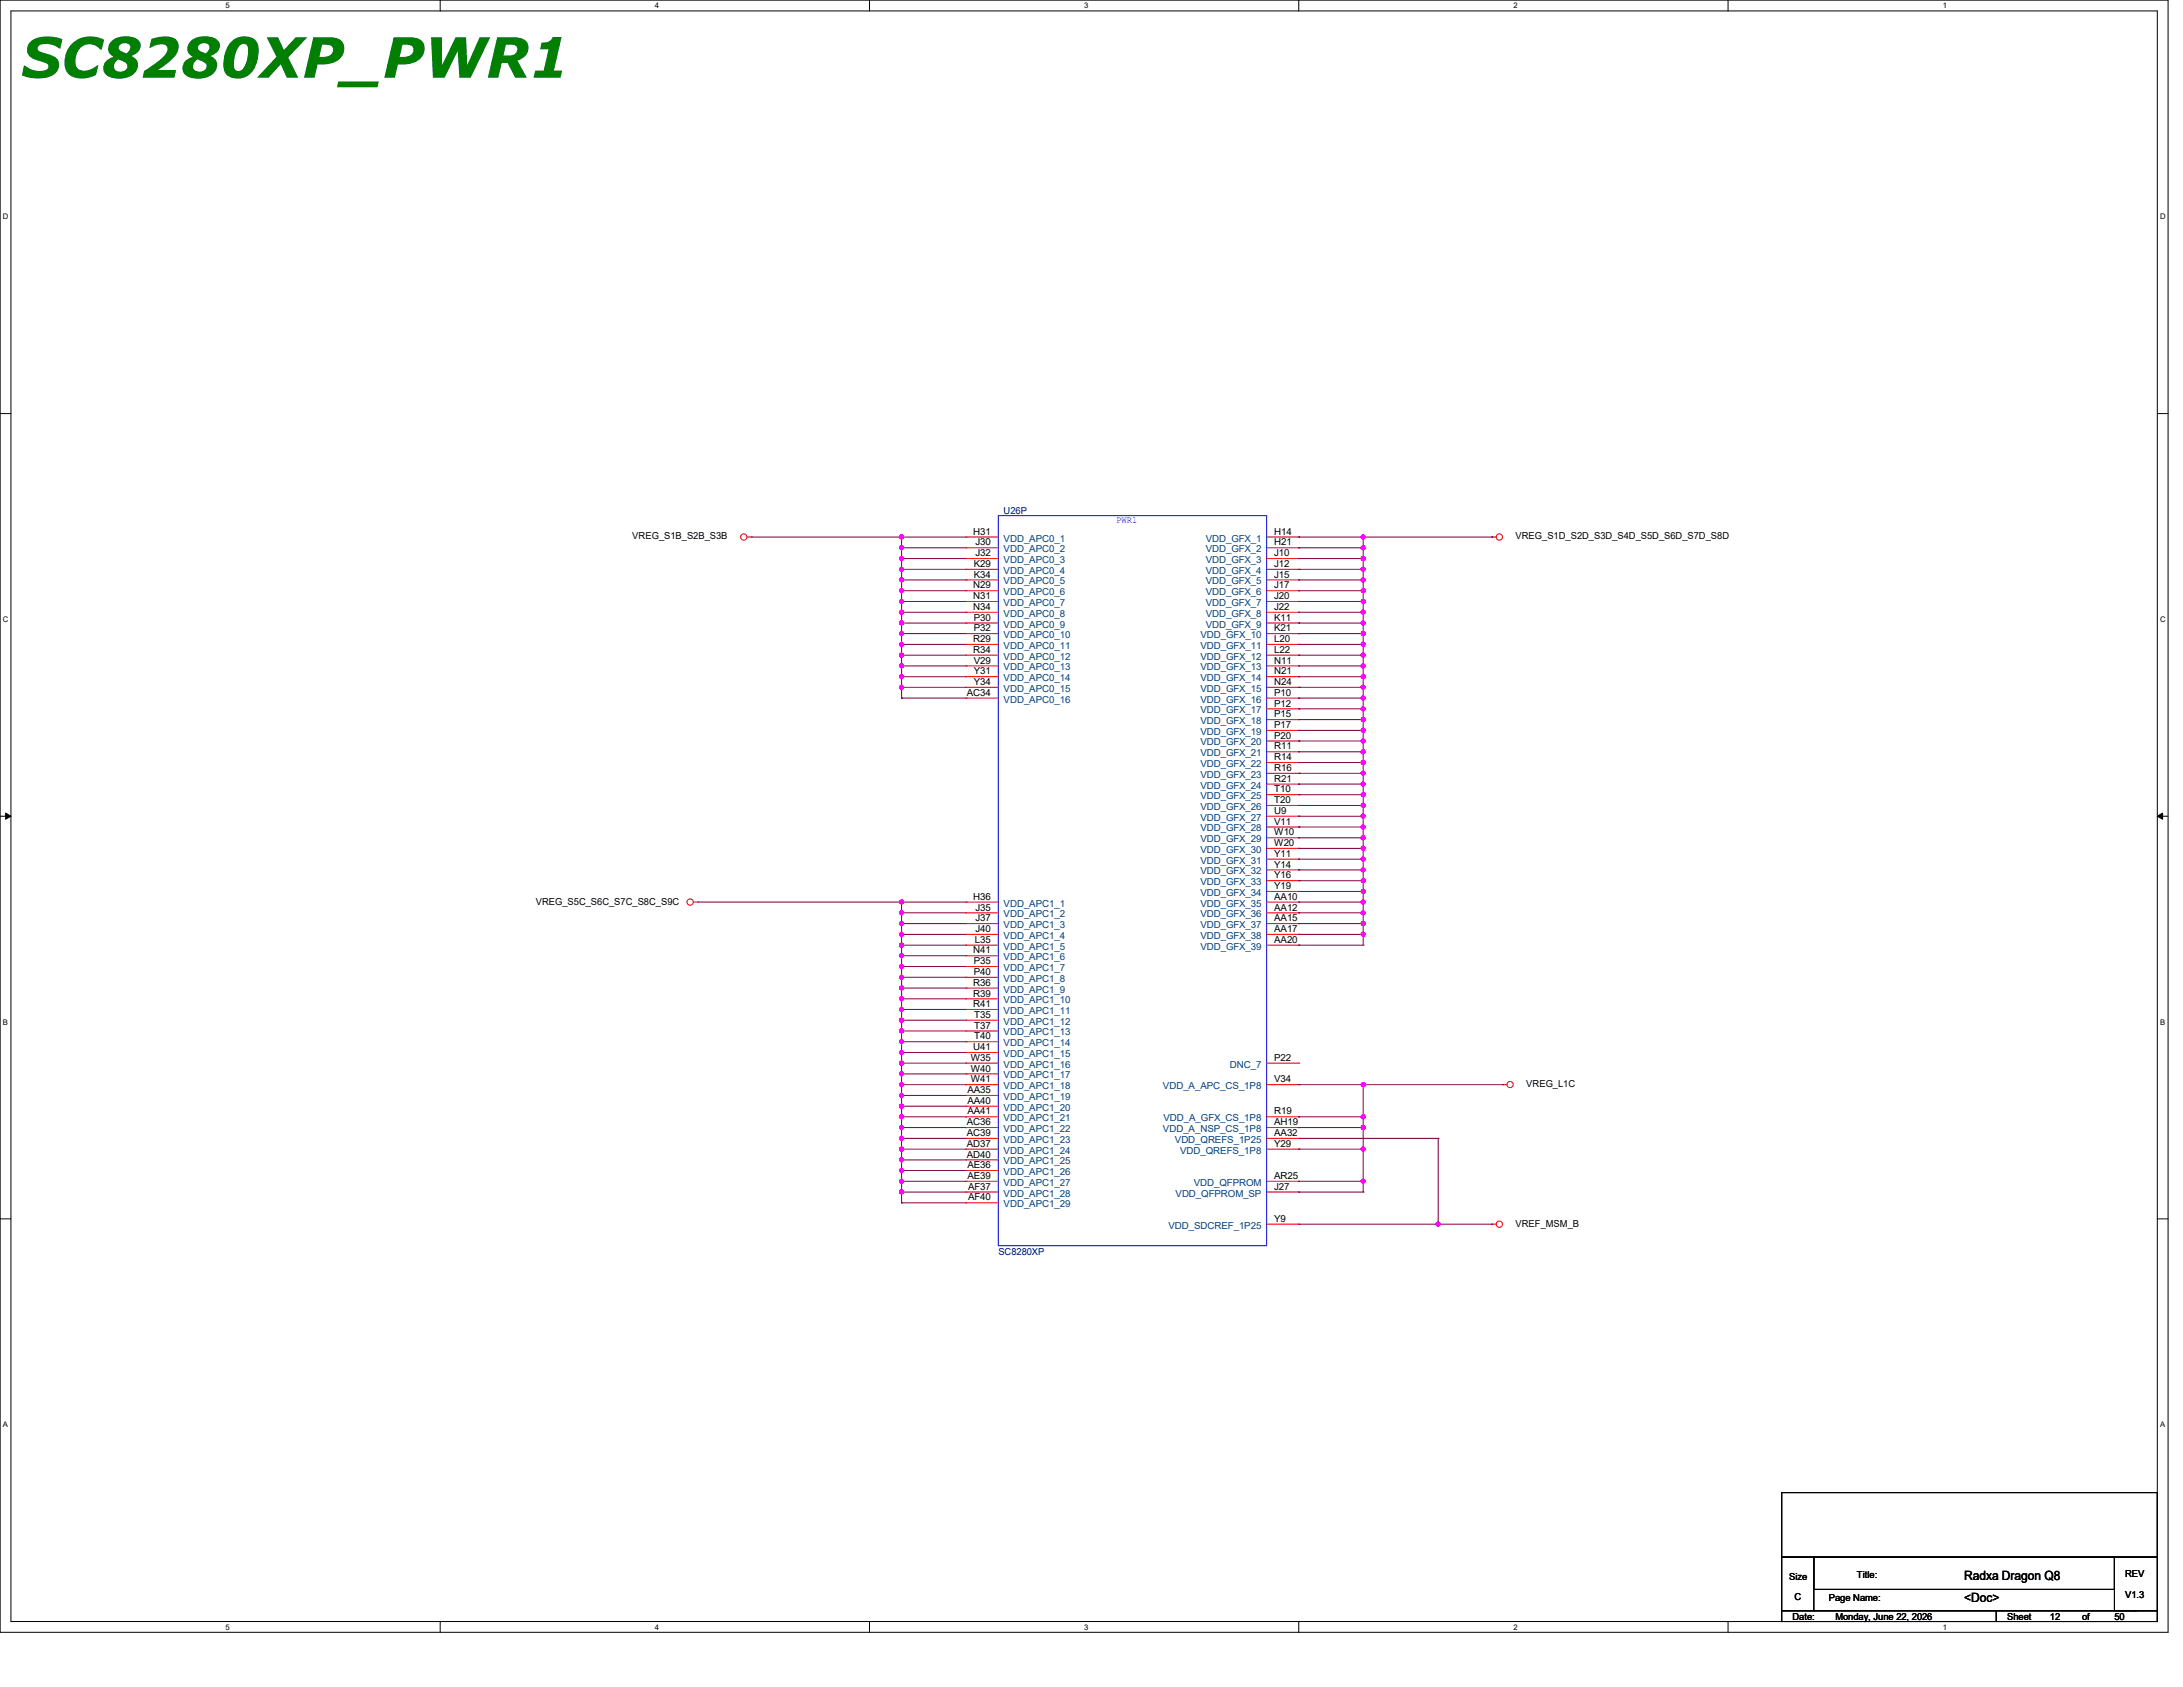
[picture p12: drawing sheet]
<svg xmlns="http://www.w3.org/2000/svg" width="558mm" height="431mm" viewBox="0 0 558 431" stroke-linecap="round" stroke-linejoin="round" font-family="sans-serif">
<defs><g id="words">
<text font-size="14.2" fill="#007f00" x="5.5" y="19.9">SC8280XP_PWR1</text>
<g font-size="3.3">
<text x="502.1" y="403.8">Radxa Dragon Q8</text>
<text x="502.1" y="409.3">&lt;Doc&gt;</text>
</g>
<g font-size="2.5" fill="#00007f">
<text x="256.5" y="131.2">U26P</text>
<text x="255.2" y="320.5">SC8280XP</text>
</g>
<g font-size="2.5">
<text x="161.6" y="137.8">VREG_S1B_S2B_S3B</text>
<text x="248.8" y="136.6">H31</text>
<text x="325.7" y="136.6">H14</text>
<text x="387.4" y="137.8">VREG_S1D_S2D_S3D_S4D_S5D_S6D_S7D_S8D</text>
<text x="249.3" y="139.4">J30</text>
<text x="249.3" y="142.1">J32</text>
<text x="325.7" y="139.4">H21</text>
<text x="325.7" y="142.1">J10</text>
<text x="248.9" y="144.9">K29</text>
<text x="248.9" y="147.6">K34</text>
<text x="325.7" y="144.9">J12</text>
<text x="325.7" y="147.6">J15</text>
<text x="248.8" y="150.3">N29</text>
<text x="248.8" y="153.1">N31</text>
<text x="248.8" y="155.8">N34</text>
<text x="325.7" y="150.3">J17</text>
<text x="325.7" y="153.1">J20</text>
<text x="325.7" y="155.8">J22</text>
<text x="248.9" y="158.6">P30</text>
<text x="248.9" y="161.3">P32</text>
<text x="325.7" y="158.6">K11</text>
<text x="325.7" y="161.3">K21</text>
<text x="248.8" y="164">R29</text>
<text x="248.8" y="166.8">R34</text>
<text x="325.7" y="164">L20</text>
<text x="325.7" y="166.8">L22</text>
<text x="248.9" y="169.5">V29</text>
<text x="249" y="172.3">Y31</text>
<text x="325.7" y="169.5">N11</text>
<text x="325.7" y="172.3">N21</text>
<text x="247.1" y="177.8">AC34</text>
<text x="249" y="175">Y34</text>
<text x="325.7" y="175">N24</text>
<text x="325.7" y="177.8">P10</text>
<text x="325.7" y="180.5">P12</text>
<text x="325.7" y="183.3">P15</text>
<text x="325.7" y="186">P17</text>
<text x="325.7" y="188.7">P20</text>
<text x="325.7" y="191.5">R11</text>
<text x="325.7" y="194.2">R14</text>
<text x="325.7" y="197">R16</text>
<text x="325.7" y="199.7">R21</text>
<text x="325.7" y="202.4">T10</text>
<text x="325.7" y="205.2">T20</text>
<text x="325.7" y="207.9">U9</text>
<text x="325.7" y="210.7">V11</text>
<text x="325.7" y="213.4">W10</text>
<text x="325.7" y="216.2">W20</text>
<text x="325.7" y="218.9">Y11</text>
<text x="325.7" y="221.7">Y14</text>
<text x="325.7" y="224.4">Y16</text>
<text x="325.7" y="227.2">Y19</text>
<text x="136.9" y="231.1">VREG_S5C_S6C_S7C_S8C_S9C</text>
<text x="248.8" y="229.9">H36</text>
<text x="249.3" y="232.6">J35</text>
<text x="325.7" y="229.9">AA10</text>
<text x="325.7" y="232.6">AA12</text>
<text x="249.3" y="235.4">J37</text>
<text x="249.3" y="238.1">J40</text>
<text x="325.7" y="235.4">AA15</text>
<text x="325.7" y="238.1">AA17</text>
<text x="248.8" y="243.6">N41</text>
<text x="249.2" y="240.9">L35</text>
<text x="325.7" y="240.9">AA20</text>
<text x="248.8" y="251.8">R36</text>
<text x="248.9" y="246.3">P35</text>
<text x="248.9" y="249.1">P40</text>
<text x="248.8" y="254.6">R39</text>
<text x="248.8" y="257.3">R41</text>
<text x="249" y="260.1">T35</text>
<text x="249" y="262.8">T37</text>
<text x="248.8" y="268.3">U41</text>
<text x="249" y="265.6">T40</text>
<text x="248.1" y="271">W35</text>
<text x="248.1" y="273.8">W40</text>
<text x="325.7" y="271">P22</text>
<text x="247.3" y="279.3">AA35</text>
<text x="248.1" y="276.5">W41</text>
<text x="325.7" y="276.5">V34</text>
<text x="390.1" y="277.7">VREG_L1C</text>
<text x="247.1" y="287.5">AC36</text>
<text x="247.3" y="282">AA40</text>
<text x="247.3" y="284.7">AA41</text>
<text x="325.7" y="284.7">R19</text>
<text x="325.7" y="287.5">AH19</text>
<text x="247.1" y="290.2">AC39</text>
<text x="247.1" y="293">AD37</text>
<text x="325.7" y="290.2">AA32</text>
<text x="325.7" y="293">Y29</text>
<text x="247.1" y="295.7">AD40</text>
<text x="247.3" y="298.4">AE36</text>
<text x="247.3" y="301.2">AE39</text>
<text x="247.4" y="304">AF37</text>
<text x="325.7" y="301.2">AR25</text>
<text x="325.7" y="304">J27</text>
<text x="247.4" y="306.7">AF40</text>
<text x="325.7" y="312.2">Y9</text>
<text x="387.4" y="313.4">VREF_MSM_B</text>
<text x="457.3" y="403.6">Size</text>
<text x="474.6" y="403.1">Title:</text>
<text x="543.2" y="402.8">REV</text>
<text x="458.2" y="413.8">Date:</text>
<text x="458.7" y="408.9">C</text>
<text x="467.5" y="409.1">Page Name:</text>
<text x="469.1" y="413.8">Monday, June 22, 2026</text>
<text x="513" y="413.8">Sheet</text>
<text x="524" y="413.8">12</text>
<text x="532.2" y="413.8">of</text>
<text x="540.5" y="413.8">50</text>
<text x="543.2" y="408.3">V1.3</text>
</g>
<text font-size="2.5" fill="#00f" x="285.3" y="133.7">PWR1</text>
<g font-size="2.5" fill="#003f7f">
<text x="256.5" y="138.3">VDD_APC0_1</text>
<text x="256.5" y="141.1">VDD_APC0_2</text>
<text x="256.5" y="143.8">VDD_APC0_3</text>
<text x="308.2" y="138.3">VDD_GFX_1</text>
<text x="308.2" y="141.1">VDD_GFX_2</text>
<text x="308.2" y="143.8">VDD_GFX_3</text>
<text x="256.5" y="146.6">VDD_APC0_4</text>
<text x="256.5" y="149.3">VDD_APC0_5</text>
<text x="308.2" y="146.6">VDD_GFX_4</text>
<text x="308.2" y="149.3">VDD_GFX_5</text>
<text x="256.5" y="152.1">VDD_APC0_6</text>
<text x="256.5" y="154.8">VDD_APC0_7</text>
<text x="308.2" y="152.1">VDD_GFX_6</text>
<text x="308.2" y="154.8">VDD_GFX_7</text>
<text x="256.5" y="157.6">VDD_APC0_8</text>
<text x="256.5" y="160.3">VDD_APC0_9</text>
<text x="308.2" y="157.6">VDD_GFX_8</text>
<text x="308.2" y="160.3">VDD_GFX_9</text>
<text x="256.5" y="163">VDD_APC0_10</text>
<text x="256.5" y="165.8">VDD_APC0_11</text>
<text x="306.8" y="163">VDD_GFX_10</text>
<text x="306.8" y="165.8">VDD_GFX_11</text>
<text x="256.5" y="168.5">VDD_APC0_12</text>
<text x="256.5" y="171.3">VDD_APC0_13</text>
<text x="306.8" y="168.5">VDD_GFX_12</text>
<text x="306.8" y="171.3">VDD_GFX_13</text>
<text x="256.5" y="174">VDD_APC0_14</text>
<text x="256.5" y="176.7">VDD_APC0_15</text>
<text x="256.5" y="179.5">VDD_APC0_16</text>
<text x="306.8" y="174">VDD_GFX_14</text>
<text x="306.8" y="176.7">VDD_GFX_15</text>
<text x="306.8" y="179.5">VDD_GFX_16</text>
<text x="306.8" y="182.2">VDD_GFX_17</text>
<text x="306.8" y="185">VDD_GFX_18</text>
<text x="306.8" y="187.7">VDD_GFX_19</text>
<text x="306.8" y="190.5">VDD_GFX_20</text>
<text x="306.8" y="193.2">VDD_GFX_21</text>
<text x="306.8" y="196">VDD_GFX_22</text>
<text x="306.8" y="198.7">VDD_GFX_23</text>
<text x="306.8" y="201.5">VDD_GFX_24</text>
<text x="306.8" y="204.2">VDD_GFX_25</text>
<text x="306.8" y="206.9">VDD_GFX_26</text>
<text x="306.8" y="209.7">VDD_GFX_27</text>
<text x="306.8" y="212.4">VDD_GFX_28</text>
<text x="306.8" y="215.2">VDD_GFX_29</text>
<text x="306.8" y="217.9">VDD_GFX_30</text>
<text x="306.8" y="220.6">VDD_GFX_31</text>
<text x="306.8" y="223.4">VDD_GFX_32</text>
<text x="306.8" y="226.1">VDD_GFX_33</text>
<text x="256.5" y="231.6">VDD_APC1_1</text>
<text x="306.8" y="228.9">VDD_GFX_34</text>
<text x="306.8" y="231.6">VDD_GFX_35</text>
<text x="256.5" y="234.4">VDD_APC1_2</text>
<text x="256.5" y="237.1">VDD_APC1_3</text>
<text x="256.5" y="239.9">VDD_APC1_4</text>
<text x="306.8" y="234.4">VDD_GFX_36</text>
<text x="306.8" y="237.1">VDD_GFX_37</text>
<text x="306.8" y="239.9">VDD_GFX_38</text>
<text x="256.5" y="242.6">VDD_APC1_5</text>
<text x="256.5" y="245.3">VDD_APC1_6</text>
<text x="306.8" y="242.6">VDD_GFX_39</text>
<text x="256.5" y="248.1">VDD_APC1_7</text>
<text x="256.5" y="250.8">VDD_APC1_8</text>
<text x="256.5" y="253.6">VDD_APC1_9</text>
<text x="256.5" y="256.3">VDD_APC1_10</text>
<text x="256.5" y="259">VDD_APC1_11</text>
<text x="256.5" y="261.8">VDD_APC1_12</text>
<text x="256.5" y="264.5">VDD_APC1_13</text>
<text x="256.5" y="267.3">VDD_APC1_14</text>
<text x="256.5" y="270">VDD_APC1_15</text>
<text x="256.5" y="272.8">VDD_APC1_16</text>
<text x="256.5" y="275.5">VDD_APC1_17</text>
<text x="314.4" y="272.8">DNC_7</text>
<text x="256.5" y="278.3">VDD_APC1_18</text>
<text x="256.5" y="281">VDD_APC1_19</text>
<text x="297.3" y="278.3">VDD_A_APC_CS_1P8</text>
<text x="256.5" y="283.8">VDD_APC1_20</text>
<text x="256.5" y="286.5">VDD_APC1_21</text>
<text x="297.4" y="286.5">VDD_A_GFX_CS_1P8</text>
<text x="256.5" y="289.2">VDD_APC1_22</text>
<text x="256.5" y="292">VDD_APC1_23</text>
<text x="297.3" y="289.2">VDD_A_NSP_CS_1P8</text>
<text x="300.3" y="292">VDD_QREFS_1P25</text>
<text x="256.5" y="294.7">VDD_APC1_24</text>
<text x="256.5" y="297.5">VDD_APC1_25</text>
<text x="301.7" y="294.7">VDD_QREFS_1P8</text>
<text x="256.5" y="300.2">VDD_APC1_26</text>
<text x="256.5" y="302.9">VDD_APC1_27</text>
<text x="256.5" y="305.7">VDD_APC1_28</text>
<text x="300.5" y="305.7">VDD_QFPROM_SP</text>
<text x="305.1" y="302.9">VDD_QFPROM</text>
<text x="256.5" y="308.4">VDD_APC1_29</text>
<text x="298.7" y="313.9">VDD_SDCREF_1P25</text>
</g>
<g font-size="2">
<text x="57.7" y="2.1">5</text>
<text x="167.4" y="2.1">4</text>
<text x="277.1" y="2.1">3</text>
<text x="386.8" y="2.1">2</text>
<text x="496.6" y="2.1">1</text>
<text x=".8" y="56">D</text>
<text x="552.2" y="56">D</text>
<text x=".8" y="158.9">C</text>
<text x="552.2" y="158.9">C</text>
<text x=".8" y="261.7">B</text>
<text x="552.2" y="261.7">B</text>
<text x=".8" y="364.6">A</text>
<text x="552.2" y="364.6">A</text>
<text x="57.7" y="416.3">5</text>
<text x="167.4" y="416.3">4</text>
<text x="277.1" y="416.3">3</text>
<text x="386.8" y="416.3">2</text>
<text x="496.6" y="416.3">1</text>
</g>
</g></defs>
<g fill="none" stroke="#000" stroke-width=".26">
<path d="M0 0h554.2v417h-554.2zM2.8 2.8h548.6v411.5h-548.6zM112.5 0v2.8M222.3 0v2.8M332 0v2.8M441.7 0v2.8M0 105.7h2.8M551.4 105.7h2.8M0 208.5h2.8M1.4 207.7l1.4 .8-1.4 .8zM551.4 208.5l1.4-.8v1.6zM551.4 208.5h2.8"/>
<path d="M0 311.4h2.8M551.4 311.4h2.8M455.4 381.3h96v16.5h-96zM455.4 397.8h8.2v13.7h-8.2zM463.6 397.8h76.9v8.3h-76.9zM540.5 397.8h10.9v13.7h-10.9zM112.5 414.3v2.7M222.3 414.3v2.7M332 414.3v2.7M441.7 414.3v2.7M455.4 411.5h54.9v2.8h-54.9zM463.6 411.5h82.3"/>
<path d="M510.3 411.5h41.1v2.8h-41.1zM545.9 411.5h.1"/>
</g>
<path d="M1.4 207.7l1.4 .8-1.4 .8zM551.4 208.5l1.4-.8v1.6z" fill="#000"/>
<g fill="none" stroke="#f00" stroke-width=".26">
<path d="M191 137.2h1.1M192.1 137.2h.1M246.9 137.2h.1M246.9 140h.1M246.9 137.2h8.3M246.9 140h8.3M323.8 137.2h8.2M323.8 140h8.2M332 137.2h.1M332 140h.1M381.3 137.2h.1M381.3 137.2h1.1"/>
<path d="M246.9 142.7h.1M246.9 145.5h.1M246.9 148.2h.1M246.9 150.9h.1M246.9 153.7h.1M246.9 156.4h.1M246.9 159.2h.1M246.9 142.7h8.3M246.9 145.5h8.3M246.9 148.2h8.3M246.9 150.9h8.3M246.9 153.7h8.3"/>
<path d="M246.9 156.4h8.3M246.9 159.2h8.3M323.8 142.7h8.2M323.8 145.5h8.2M323.8 148.2h8.2M323.8 150.9h8.2M323.8 153.7h8.2M323.8 156.4h8.2M323.8 159.2h8.2M332 142.7h.1M332 145.5h.1M332 148.2h.1"/>
<path d="M332 150.9h.1M332 153.7h.1M332 156.4h.1M332 159.2h.1M246.9 161.9h.1M246.9 164.6h.1M246.9 167.4h.1M246.9 170.1h.1M246.9 172.9h.1M246.9 175.6h.1M246.9 178.3h.1M246.9 161.9h8.3"/>
<path d="M246.9 164.6h8.3M246.9 167.4h8.3M246.9 170.1h8.3M246.9 172.9h8.3M246.9 175.6h8.3M246.9 178.3h8.3M323.8 161.9h8.2M323.8 164.6h8.2M323.8 167.4h8.2M323.8 170.1h8.2M323.8 172.9h8.2M323.8 175.6h8.2"/>
<path d="M323.8 178.3h8.2M332 161.9h.1M332 164.6h.1M332 167.4h.1M332 170.1h.1M332 172.9h.1M332 175.6h.1M332 178.3h.1M323.8 181.1h8.2M323.8 183.9h8.2M323.8 186.6h8.2M323.8 189.3h8.2"/>
<path d="M323.8 192.1h8.2M323.8 194.8h8.2M323.8 197.6h8.2M332 181.1h.1M332 183.9h.1M332 186.6h.1M332 189.3h.1M332 192.1h.1M332 194.8h.1M332 197.6h.1M323.8 200.3h8.2M323.8 203h8.2"/>
<path d="M323.8 205.8h8.2M323.8 208.5h8.2M323.8 211.3h8.2M323.8 214h8.2M323.8 216.7h8.2M323.8 219.5h8.2M332 200.3h.1M332 203h.1M332 205.8h.1M332 208.5h.1M332 211.3h.1M332 214h.1"/>
<path d="M332 216.7h.1M332 219.5h.1M177.2 230.5h1.2M178.4 230.5h.1M246.9 230.5h.1M246.9 233.2h.1M246.9 236h.1M246.9 238.7h.1M246.9 230.5h8.3M246.9 233.2h8.3M246.9 236h8.3M246.9 238.7h8.3"/>
<path d="M323.8 230.5h8.2M323.8 233.2h8.2M323.8 236h8.2M323.8 238.7h8.2M323.8 222.2h8.2M323.8 225h8.2M323.8 227.8h8.2M332 222.2h.1M332 225h.1M332 227.8h.1M332 230.5h.1M332 233.2h.1"/>
<path d="M332 236h.1M332 238.7h.1M246.9 241.5h.1M246.9 244.2h.1M246.9 246.9h.1M246.9 249.7h.1M246.9 252.4h.1M246.9 255.2h.1M246.9 257.9h.1M246.9 241.5h8.3M246.9 244.2h8.3M246.9 246.9h8.3"/>
<path d="M246.9 249.7h8.3M246.9 252.4h8.3M246.9 255.2h8.3M246.9 257.9h8.3M323.8 241.5h8.2M332 241.5h.1M246.9 260.6h.1M246.9 263.4h.1M246.9 266.1h.1M246.9 268.9h.1M246.9 271.6h.1M246.9 274.4h.1"/>
<path d="M246.9 277.1h.1M246.9 279.9h.1M246.9 277.1h8.3M246.9 260.6h8.3M246.9 263.4h8.3M246.9 266.1h8.3M246.9 268.9h8.3M246.9 271.6h8.3M246.9 274.4h8.3M246.9 279.9h8.3M323.8 277.1h8.2M323.8 271.6h8.2"/>
<path d="M332 271.6h.1M332 277.1h.1M384.1 277.1h.1M384.1 277.1h1.1M246.9 282.6h.1M246.9 285.3h.1M246.9 288.1h.1M246.9 290.8h.1M246.9 293.6h.1M246.9 296.3h.1M246.9 299h.1M246.9 282.6h8.3"/>
<path d="M246.9 285.3h8.3M246.9 288.1h8.3M246.9 290.8h8.3M246.9 293.6h8.3M246.9 296.3h8.3M246.9 299h8.3M323.8 285.3h8.2M323.8 288.1h8.2M323.8 290.8h8.2M323.8 293.6h8.2M332 285.3h.1M332 288.1h.1"/>
<path d="M332 290.8h.1M332 293.6h.1M246.9 301.8h.1M246.9 304.5h.1M246.9 307.3h.1M246.9 301.8h8.3M246.9 304.5h8.3M246.9 307.3h8.3M323.8 312.8h8.2M323.8 301.8h8.2M323.8 304.5h8.2M332 301.8h.1"/>
<path d="M332 304.5h.1M332 312.8h.1M381.3 312.8h.1M381.3 312.8h1.1"/>
<circle cx="190.1" cy="137.2" r=".8"/>
<circle cx="383.2" cy="137.2" r=".8"/>
<circle cx="176.4" cy="230.5" r=".8"/>
<circle cx="386" cy="277.1" r=".8"/>
<circle cx="383.2" cy="312.8" r=".8"/>
</g>
<path d="M255.2 131.7h68.6v186.6h-68.6z" fill="none" stroke="#00f" stroke-width=".26"/>
<path d="M230.5 137.2h.1M230.5 140h.1M230.5 137.2h16.4M230.5 140h16.4" fill="none" stroke="#7f003f" stroke-width=".26"/>
<circle cx="230.4" cy="139.9" r=".53" fill="#f0f"/>
<circle cx="230.4" cy="139.9" r=".53" fill="none" stroke="#f0f" stroke-width=".26"/>
<path d="M230.5 142.7h.1M230.5 142.7h16.4" fill="none" stroke="#7f003f" stroke-width=".26"/>
<circle cx="230.4" cy="142.7" r=".53" fill="#f0f"/>
<circle cx="230.4" cy="142.7" r=".53" fill="none" stroke="#f0f" stroke-width=".26"/>
<path d="M230.5 145.5h.1M230.5 145.5h16.4" fill="none" stroke="#7f003f" stroke-width=".26"/>
<circle cx="230.4" cy="145.4" r=".53" fill="#f0f"/>
<circle cx="230.4" cy="145.4" r=".53" fill="none" stroke="#f0f" stroke-width=".26"/>
<path d="M230.5 148.2h.1M230.5 148.2h16.4" fill="none" stroke="#7f003f" stroke-width=".26"/>
<circle cx="230.4" cy="148.1" r=".53" fill="#f0f"/>
<circle cx="230.4" cy="148.1" r=".53" fill="none" stroke="#f0f" stroke-width=".26"/>
<path d="M230.5 150.9h.1M230.5 150.9h16.4" fill="none" stroke="#7f003f" stroke-width=".26"/>
<circle cx="230.4" cy="150.9" r=".53" fill="#f0f"/>
<circle cx="230.4" cy="150.9" r=".53" fill="none" stroke="#f0f" stroke-width=".26"/>
<path d="M230.5 153.7h.1M230.5 153.7h16.4" fill="none" stroke="#7f003f" stroke-width=".26"/>
<circle cx="230.4" cy="153.6" r=".53" fill="#f0f"/>
<circle cx="230.4" cy="153.6" r=".53" fill="none" stroke="#f0f" stroke-width=".26"/>
<path d="M230.5 156.4h.1M230.5 159.2h.1M230.5 156.4h16.4M230.5 159.2h16.4M230.5 161.9h.1M230.5 161.9h16.4" fill="none" stroke="#7f003f" stroke-width=".26"/>
<circle cx="230.4" cy="161.9" r=".53" fill="#f0f"/>
<circle cx="230.4" cy="161.9" r=".53" fill="none" stroke="#f0f" stroke-width=".26"/>
<path d="M230.5 164.6h.1M230.5 164.6h16.4" fill="none" stroke="#7f003f" stroke-width=".26"/>
<circle cx="230.4" cy="164.6" r=".53" fill="#f0f"/>
<circle cx="230.4" cy="164.6" r=".53" fill="none" stroke="#f0f" stroke-width=".26"/>
<path d="M230.5 167.4h.1M230.5 167.4h16.4" fill="none" stroke="#7f003f" stroke-width=".26"/>
<circle cx="230.4" cy="167.4" r=".53" fill="#f0f"/>
<circle cx="230.4" cy="167.4" r=".53" fill="none" stroke="#f0f" stroke-width=".26"/>
<path d="M230.5 170.1h.1M230.5 170.1h16.4" fill="none" stroke="#7f003f" stroke-width=".26"/>
<circle cx="230.4" cy="170.1" r=".53" fill="#f0f"/>
<circle cx="230.4" cy="170.1" r=".53" fill="none" stroke="#f0f" stroke-width=".26"/>
<path d="M230.5 172.9h.1M230.5 172.9h16.4" fill="none" stroke="#7f003f" stroke-width=".26"/>
<circle cx="230.4" cy="172.9" r=".53" fill="#f0f"/>
<circle cx="230.4" cy="172.9" r=".53" fill="none" stroke="#f0f" stroke-width=".26"/>
<path d="M230.5 175.6h.1M230.5 175.6h16.4" fill="none" stroke="#7f003f" stroke-width=".26"/>
<circle cx="230.4" cy="175.6" r=".53" fill="#f0f"/>
<circle cx="230.4" cy="175.6" r=".53" fill="none" stroke="#f0f" stroke-width=".26"/>
<path d="M230.5 178.3h.1M230.5 178.3h16.4M230.5 230.5h.1M230.5 233.2h.1M230.5 230.5h16.4M230.5 233.2h16.4" fill="none" stroke="#7f003f" stroke-width=".26"/>
<circle cx="230.4" cy="233.2" r=".53" fill="#f0f"/>
<circle cx="230.4" cy="233.2" r=".53" fill="none" stroke="#f0f" stroke-width=".26"/>
<path d="M230.5 236h.1M230.5 238.7h.1M230.5 236h16.4M230.5 238.7h16.4M230.5 241.5h.1M230.5 241.5h16.4" fill="none" stroke="#7f003f" stroke-width=".26"/>
<circle cx="230.4" cy="241.4" r=".53" fill="#f0f"/>
<circle cx="230.4" cy="241.4" r=".53" fill="none" stroke="#f0f" stroke-width=".26"/>
<path d="M230.5 244.2h.1M230.5 244.2h16.4" fill="none" stroke="#7f003f" stroke-width=".26"/>
<circle cx="230.4" cy="244.2" r=".53" fill="#f0f"/>
<circle cx="230.4" cy="244.2" r=".53" fill="none" stroke="#f0f" stroke-width=".26"/>
<path d="M230.5 246.9h.1M230.5 246.9h16.4" fill="none" stroke="#7f003f" stroke-width=".26"/>
<circle cx="230.4" cy="246.9" r=".53" fill="#f0f"/>
<circle cx="230.4" cy="246.9" r=".53" fill="none" stroke="#f0f" stroke-width=".26"/>
<path d="M230.5 249.7h.1M230.5 249.7h16.4" fill="none" stroke="#7f003f" stroke-width=".26"/>
<circle cx="230.4" cy="249.7" r=".53" fill="#f0f"/>
<circle cx="230.4" cy="249.7" r=".53" fill="none" stroke="#f0f" stroke-width=".26"/>
<path d="M230.5 252.4h.1M230.5 252.4h16.4" fill="none" stroke="#7f003f" stroke-width=".26"/>
<circle cx="230.4" cy="252.4" r=".53" fill="#f0f"/>
<circle cx="230.4" cy="252.4" r=".53" fill="none" stroke="#f0f" stroke-width=".26"/>
<path d="M230.5 255.2h.1M230.5 255.2h16.4" fill="none" stroke="#7f003f" stroke-width=".26"/>
<circle cx="230.4" cy="255.2" r=".53" fill="#f0f"/>
<circle cx="230.4" cy="255.2" r=".53" fill="none" stroke="#f0f" stroke-width=".26"/>
<path d="M230.5 257.9h.1M230.5 257.9h16.4" fill="none" stroke="#7f003f" stroke-width=".26"/>
<circle cx="230.4" cy="257.9" r=".53" fill="#f0f"/>
<circle cx="230.4" cy="257.9" r=".53" fill="none" stroke="#f0f" stroke-width=".26"/>
<path d="M230.5 260.6h.1M230.5 263.4h.1M230.5 266.1h.1M230.5 260.6h16.4M230.5 263.4h16.4M230.5 266.1h16.4" fill="none" stroke="#7f003f" stroke-width=".26"/>
<circle cx="230.4" cy="266.1" r=".53" fill="#f0f"/>
<circle cx="230.4" cy="266.1" r=".53" fill="none" stroke="#f0f" stroke-width=".26"/>
<path d="M230.5 268.9h.1M230.5 268.9h16.4" fill="none" stroke="#7f003f" stroke-width=".26"/>
<circle cx="230.4" cy="268.9" r=".53" fill="#f0f"/>
<circle cx="230.4" cy="268.9" r=".53" fill="none" stroke="#f0f" stroke-width=".26"/>
<path d="M230.5 271.6h.1M230.5 271.6h16.4" fill="none" stroke="#7f003f" stroke-width=".26"/>
<circle cx="230.4" cy="271.6" r=".53" fill="#f0f"/>
<circle cx="230.4" cy="271.6" r=".53" fill="none" stroke="#f0f" stroke-width=".26"/>
<path d="M230.5 274.4h.1M230.5 274.4h16.4" fill="none" stroke="#7f003f" stroke-width=".26"/>
<circle cx="230.4" cy="274.3" r=".53" fill="#f0f"/>
<circle cx="230.4" cy="274.3" r=".53" fill="none" stroke="#f0f" stroke-width=".26"/>
<path d="M230.5 277.1h.1M230.5 277.1h16.4" fill="none" stroke="#7f003f" stroke-width=".26"/>
<circle cx="230.4" cy="277.1" r=".53" fill="#f0f"/>
<circle cx="230.4" cy="277.1" r=".53" fill="none" stroke="#f0f" stroke-width=".26"/>
<path d="M230.5 279.9h.1M230.5 279.9h16.4" fill="none" stroke="#7f003f" stroke-width=".26"/>
<circle cx="230.4" cy="279.8" r=".53" fill="#f0f"/>
<circle cx="230.4" cy="279.8" r=".53" fill="none" stroke="#f0f" stroke-width=".26"/>
<path d="M230.5 282.6h.1M230.5 282.6h16.4" fill="none" stroke="#7f003f" stroke-width=".26"/>
<circle cx="230.4" cy="282.6" r=".53" fill="#f0f"/>
<circle cx="230.4" cy="282.6" r=".53" fill="none" stroke="#f0f" stroke-width=".26"/>
<path d="M230.5 285.3h.1M230.5 285.3h16.4" fill="none" stroke="#7f003f" stroke-width=".26"/>
<circle cx="230.4" cy="285.3" r=".53" fill="#f0f"/>
<circle cx="230.4" cy="285.3" r=".53" fill="none" stroke="#f0f" stroke-width=".26"/>
<path d="M230.5 288.1h.1M230.5 288.1h16.4" fill="none" stroke="#7f003f" stroke-width=".26"/>
<circle cx="230.4" cy="288.1" r=".53" fill="#f0f"/>
<circle cx="230.4" cy="288.1" r=".53" fill="none" stroke="#f0f" stroke-width=".26"/>
<path d="M230.5 290.8h.1M230.5 290.8h16.4" fill="none" stroke="#7f003f" stroke-width=".26"/>
<circle cx="230.4" cy="290.8" r=".53" fill="#f0f"/>
<circle cx="230.4" cy="290.8" r=".53" fill="none" stroke="#f0f" stroke-width=".26"/>
<path d="M230.5 293.6h.1M230.5 293.6h16.4" fill="none" stroke="#7f003f" stroke-width=".26"/>
<circle cx="230.4" cy="293.6" r=".53" fill="#f0f"/>
<circle cx="230.4" cy="293.6" r=".53" fill="none" stroke="#f0f" stroke-width=".26"/>
<path d="M230.5 296.3h.1M230.5 296.3h16.4" fill="none" stroke="#7f003f" stroke-width=".26"/>
<circle cx="230.4" cy="296.3" r=".53" fill="#f0f"/>
<circle cx="230.4" cy="296.3" r=".53" fill="none" stroke="#f0f" stroke-width=".26"/>
<path d="M230.5 299h.1M230.5 299h16.4" fill="none" stroke="#7f003f" stroke-width=".26"/>
<circle cx="230.4" cy="299" r=".53" fill="#f0f"/>
<circle cx="230.4" cy="299" r=".53" fill="none" stroke="#f0f" stroke-width=".26"/>
<path d="M230.5 301.8h.1M230.5 301.8h16.4" fill="none" stroke="#7f003f" stroke-width=".26"/>
<circle cx="230.4" cy="301.8" r=".53" fill="#f0f"/>
<circle cx="230.4" cy="301.8" r=".53" fill="none" stroke="#f0f" stroke-width=".26"/>
<path d="M230.5 304.5h.1M230.5 304.5h16.4" fill="none" stroke="#7f003f" stroke-width=".26"/>
<circle cx="230.4" cy="304.5" r=".53" fill="#f0f"/>
<circle cx="230.4" cy="304.5" r=".53" fill="none" stroke="#f0f" stroke-width=".26"/>
<g fill="none" stroke="#7f003f" stroke-width=".26">
<path d="M332 137.2h.1M332 140h.1M332 137.2h16.4M332 140h16.4M332 142.7h.1M332 145.5h.1M332 148.2h.1M332 150.9h.1M332 142.7h16.4M332 145.5h16.4M332 148.2h16.4M332 150.9h16.4"/>
<path d="M230.5 307.3h.1M230.5 307.3h16.4"/>
</g>
<circle cx="348.4" cy="150.9" r=".53" fill="#f0f"/>
<circle cx="348.4" cy="150.9" r=".53" fill="none" stroke="#f0f" stroke-width=".26"/>
<path d="M332 153.7h.1M332 156.4h.1M332 159.2h.1M332 153.7h16.4M332 156.4h16.4M332 159.2h16.4M332 161.9h.1M332 164.6h.1M332 167.4h.1M332 161.9h16.4M332 164.6h16.4M332 167.4h16.4" fill="none" stroke="#7f003f" stroke-width=".26"/>
<circle cx="348.4" cy="167.4" r=".53" fill="#f0f"/>
<circle cx="348.4" cy="167.4" r=".53" fill="none" stroke="#f0f" stroke-width=".26"/>
<g fill="none" stroke="#7f003f" stroke-width=".26">
<path d="M332 170.1h.1M332 172.9h.1M332 175.6h.1M332 178.3h.1M332 170.1h16.4M332 172.9h16.4M332 175.6h16.4M332 178.3h16.4M332 181.1h.1M332 183.9h.1M332 186.6h.1M332 189.3h.1"/>
<path d="M332 192.1h.1M332 194.8h.1M332 197.6h.1M332 181.1h16.4M332 183.9h16.4M332 186.6h16.4M332 189.3h16.4M332 192.1h16.4M332 194.8h16.4M332 197.6h16.4M332 200.3h.1M332 203h.1"/>
<path d="M332 205.8h.1M332 208.5h.1M332 211.3h.1M332 214h.1M332 216.7h.1M332 219.5h.1M332 200.3h16.4M332 203h16.4M332 205.8h16.4M332 208.5h16.4M332 211.3h16.4M332 214h16.4"/>
<path d="M332 216.7h16.4M332 219.5h16.4M332 222.2h.1M332 225h.1M332 227.8h.1M332 230.5h.1M332 222.2h16.4M332 225h16.4M332 227.8h16.4M332 230.5h16.4"/>
</g>
<circle cx="348.4" cy="230.4" r=".53" fill="#f0f"/>
<circle cx="348.4" cy="230.4" r=".53" fill="none" stroke="#f0f" stroke-width=".26"/>
<g fill="none" stroke="#7f003f" stroke-width=".26">
<path d="M332 233.2h.1M332 236h.1M332 238.7h.1M332 233.2h16.4M332 236h16.4M332 238.7h16.4M332 241.5h.1M332 241.5h16.4M332 277.1h.1M332 277.1h16.4M332 285.3h.1M332 288.1h.1"/>
<path d="M332 293.6h.1M332 285.3h16.4M332 288.1h16.4M332 290.8h35.6M332 293.6h16.4M367.6 290.8h.1M332 301.8h.1M332 301.8h16.4"/>
</g>
<circle cx="348.4" cy="301.8" r=".53" fill="#f0f"/>
<circle cx="348.4" cy="301.8" r=".53" fill="none" stroke="#f0f" stroke-width=".26"/>
<path d="M332 304.5h.1M332 304.5h16.4M332 312.8h35.6M367.6 312.8h.1" fill="none" stroke="#7f003f" stroke-width=".26"/>
<circle cx="367.6" cy="312.7" r=".53" fill="#f0f"/>
<circle cx="367.6" cy="312.7" r=".53" fill="none" stroke="#f0f" stroke-width=".26"/>
<path d="M192.1 137.2h38.4M230.5 137.2h.1" fill="none" stroke="#7f003f" stroke-width=".26"/>
<circle cx="230.4" cy="137.2" r=".53" fill="#f0f"/>
<circle cx="230.4" cy="137.2" r=".53" fill="none" stroke="#f0f" stroke-width=".26"/>
<path d="M230.5 140h.1M230.5 137.2v22M230.5 142.7h.1M230.5 145.5h.1M230.5 148.2h.1M230.5 150.9h.1M230.5 153.7h.1M230.5 156.4h.1M230.5 159.2h.1" fill="none" stroke="#7f003f" stroke-width=".26"/>
<circle cx="230.4" cy="156.4" r=".53" fill="#f0f"/>
<circle cx="230.4" cy="156.4" r=".53" fill="none" stroke="#f0f" stroke-width=".26"/>
<circle cx="230.4" cy="159.2" r=".53" fill="#f0f"/>
<circle cx="230.4" cy="159.2" r=".53" fill="none" stroke="#f0f" stroke-width=".26"/>
<path d="M230.5 159.2v19.1M230.5 161.9h.1M230.5 164.6h.1M230.5 167.4h.1M230.5 170.1h.1M230.5 172.9h.1M230.5 175.6h.1M230.5 178.3h.1M178.4 230.5h52.1M230.5 230.5h.1" fill="none" stroke="#7f003f" stroke-width=".26"/>
<circle cx="230.4" cy="230.4" r=".53" fill="#f0f"/>
<circle cx="230.4" cy="230.4" r=".53" fill="none" stroke="#f0f" stroke-width=".26"/>
<path d="M230.5 233.2h.1M230.5 236h.1M230.5 238.7h.1M230.5 230.5v8.2" fill="none" stroke="#7f003f" stroke-width=".26"/>
<circle cx="230.4" cy="235.9" r=".53" fill="#f0f"/>
<circle cx="230.4" cy="235.9" r=".53" fill="none" stroke="#f0f" stroke-width=".26"/>
<circle cx="230.4" cy="238.7" r=".53" fill="#f0f"/>
<circle cx="230.4" cy="238.7" r=".53" fill="none" stroke="#f0f" stroke-width=".26"/>
<path d="M230.5 238.7v24.7M230.5 241.5h.1M230.5 244.2h.1M230.5 246.9h.1M230.5 249.7h.1M230.5 252.4h.1M230.5 255.2h.1M230.5 257.9h.1M230.5 260.6h.1M230.5 263.4h.1" fill="none" stroke="#7f003f" stroke-width=".26"/>
<circle cx="230.4" cy="260.6" r=".53" fill="#f0f"/>
<circle cx="230.4" cy="260.6" r=".53" fill="none" stroke="#f0f" stroke-width=".26"/>
<circle cx="230.4" cy="263.4" r=".53" fill="#f0f"/>
<circle cx="230.4" cy="263.4" r=".53" fill="none" stroke="#f0f" stroke-width=".26"/>
<g fill="none" stroke="#7f003f" stroke-width=".26">
<path d="M348.4 140h.1M348.4 137.2v2.8M230.5 266.1h.1M230.5 268.9h.1M230.5 271.6h.1M230.5 274.4h.1M230.5 277.1h.1M230.5 279.9h.1M230.5 263.4v43.9M230.5 282.6h.1M230.5 285.3h.1M230.5 288.1h.1"/>
<path d="M230.5 290.8h.1M230.5 293.6h.1M230.5 296.3h.1M230.5 299h.1M230.5 301.8h.1M230.5 304.5h.1M230.5 307.3h.1"/>
</g>
<circle cx="348.4" cy="139.9" r=".53" fill="#f0f"/>
<circle cx="348.4" cy="139.9" r=".53" fill="none" stroke="#f0f" stroke-width=".26"/>
<path d="M348.4 137.2h32.9M381.3 137.2h.1" fill="none" stroke="#7f003f" stroke-width=".26"/>
<circle cx="348.4" cy="137.2" r=".53" fill="#f0f"/>
<circle cx="348.4" cy="137.2" r=".53" fill="none" stroke="#f0f" stroke-width=".26"/>
<path d="M348.4 140v2.7M348.4 142.7h.1" fill="none" stroke="#7f003f" stroke-width=".26"/>
<circle cx="348.4" cy="142.7" r=".53" fill="#f0f"/>
<circle cx="348.4" cy="142.7" r=".53" fill="none" stroke="#f0f" stroke-width=".26"/>
<path d="M348.4 145.5h.1M348.4 148.2h.1M348.4 142.7v5.5" fill="none" stroke="#7f003f" stroke-width=".26"/>
<circle cx="348.4" cy="145.4" r=".53" fill="#f0f"/>
<circle cx="348.4" cy="145.4" r=".53" fill="none" stroke="#f0f" stroke-width=".26"/>
<circle cx="348.4" cy="148.1" r=".53" fill="#f0f"/>
<circle cx="348.4" cy="148.1" r=".53" fill="none" stroke="#f0f" stroke-width=".26"/>
<path d="M348.4 150.9h.1M348.4 153.7h.1M348.4 156.4h.1M348.4 148.2v8.2" fill="none" stroke="#7f003f" stroke-width=".26"/>
<circle cx="348.4" cy="153.6" r=".53" fill="#f0f"/>
<circle cx="348.4" cy="153.6" r=".53" fill="none" stroke="#f0f" stroke-width=".26"/>
<path d="M348.4 159.2h.1M348.4 156.4v2.8" fill="none" stroke="#7f003f" stroke-width=".26"/>
<circle cx="348.4" cy="156.4" r=".53" fill="#f0f"/>
<circle cx="348.4" cy="156.4" r=".53" fill="none" stroke="#f0f" stroke-width=".26"/>
<circle cx="348.4" cy="159.2" r=".53" fill="#f0f"/>
<circle cx="348.4" cy="159.2" r=".53" fill="none" stroke="#f0f" stroke-width=".26"/>
<path d="M348.4 159.2v5.4M348.4 161.9h.1M348.4 164.6h.1" fill="none" stroke="#7f003f" stroke-width=".26"/>
<circle cx="348.4" cy="161.9" r=".53" fill="#f0f"/>
<circle cx="348.4" cy="161.9" r=".53" fill="none" stroke="#f0f" stroke-width=".26"/>
<circle cx="348.4" cy="164.6" r=".53" fill="#f0f"/>
<circle cx="348.4" cy="164.6" r=".53" fill="none" stroke="#f0f" stroke-width=".26"/>
<path d="M348.4 167.4h.1M348.4 170.1h.1M348.4 172.9h.1M348.4 164.6v8.3" fill="none" stroke="#7f003f" stroke-width=".26"/>
<circle cx="348.4" cy="170.1" r=".53" fill="#f0f"/>
<circle cx="348.4" cy="170.1" r=".53" fill="none" stroke="#f0f" stroke-width=".26"/>
<circle cx="348.4" cy="172.9" r=".53" fill="#f0f"/>
<circle cx="348.4" cy="172.9" r=".53" fill="none" stroke="#f0f" stroke-width=".26"/>
<path d="M348.4 175.6h.1M348.4 178.3h.1M348.4 172.9v5.4" fill="none" stroke="#7f003f" stroke-width=".26"/>
<circle cx="348.4" cy="175.6" r=".53" fill="#f0f"/>
<circle cx="348.4" cy="175.6" r=".53" fill="none" stroke="#f0f" stroke-width=".26"/>
<path d="M348.4 178.3v2.8M348.4 181.1h.1" fill="none" stroke="#7f003f" stroke-width=".26"/>
<circle cx="348.4" cy="178.3" r=".53" fill="#f0f"/>
<circle cx="348.4" cy="178.3" r=".53" fill="none" stroke="#f0f" stroke-width=".26"/>
<circle cx="348.4" cy="181.1" r=".53" fill="#f0f"/>
<circle cx="348.4" cy="181.1" r=".53" fill="none" stroke="#f0f" stroke-width=".26"/>
<path d="M348.4 183.9h.1M348.4 186.6h.1M348.4 181.1v5.5" fill="none" stroke="#7f003f" stroke-width=".26"/>
<circle cx="348.4" cy="183.8" r=".53" fill="#f0f"/>
<circle cx="348.4" cy="183.8" r=".53" fill="none" stroke="#f0f" stroke-width=".26"/>
<circle cx="348.4" cy="186.6" r=".53" fill="#f0f"/>
<circle cx="348.4" cy="186.6" r=".53" fill="none" stroke="#f0f" stroke-width=".26"/>
<path d="M348.4 189.3h.1M348.4 192.1h.1M348.4 186.6v5.5" fill="none" stroke="#7f003f" stroke-width=".26"/>
<circle cx="348.4" cy="189.3" r=".53" fill="#f0f"/>
<circle cx="348.4" cy="189.3" r=".53" fill="none" stroke="#f0f" stroke-width=".26"/>
<path d="M348.4 194.8h.1M348.4 192.1v2.7" fill="none" stroke="#7f003f" stroke-width=".26"/>
<circle cx="348.4" cy="192" r=".53" fill="#f0f"/>
<circle cx="348.4" cy="192" r=".53" fill="none" stroke="#f0f" stroke-width=".26"/>
<circle cx="348.4" cy="194.8" r=".53" fill="#f0f"/>
<circle cx="348.4" cy="194.8" r=".53" fill="none" stroke="#f0f" stroke-width=".26"/>
<path d="M348.4 197.6h.1M348.4 194.8v5.5M348.4 200.3h.1" fill="none" stroke="#7f003f" stroke-width=".26"/>
<circle cx="348.4" cy="197.5" r=".53" fill="#f0f"/>
<circle cx="348.4" cy="197.5" r=".53" fill="none" stroke="#f0f" stroke-width=".26"/>
<circle cx="348.4" cy="200.3" r=".53" fill="#f0f"/>
<circle cx="348.4" cy="200.3" r=".53" fill="none" stroke="#f0f" stroke-width=".26"/>
<path d="M348.4 203h.1M348.4 205.8h.1M348.4 200.3v5.5" fill="none" stroke="#7f003f" stroke-width=".26"/>
<circle cx="348.4" cy="203" r=".53" fill="#f0f"/>
<circle cx="348.4" cy="203" r=".53" fill="none" stroke="#f0f" stroke-width=".26"/>
<circle cx="348.4" cy="205.8" r=".53" fill="#f0f"/>
<circle cx="348.4" cy="205.8" r=".53" fill="none" stroke="#f0f" stroke-width=".26"/>
<path d="M348.4 208.5h.1M348.4 211.3h.1M348.4 205.8v5.5" fill="none" stroke="#7f003f" stroke-width=".26"/>
<circle cx="348.4" cy="208.5" r=".53" fill="#f0f"/>
<circle cx="348.4" cy="208.5" r=".53" fill="none" stroke="#f0f" stroke-width=".26"/>
<circle cx="348.4" cy="211.3" r=".53" fill="#f0f"/>
<circle cx="348.4" cy="211.3" r=".53" fill="none" stroke="#f0f" stroke-width=".26"/>
<path d="M348.4 214h.1M348.4 211.3v2.7" fill="none" stroke="#7f003f" stroke-width=".26"/>
<circle cx="348.4" cy="214" r=".53" fill="#f0f"/>
<circle cx="348.4" cy="214" r=".53" fill="none" stroke="#f0f" stroke-width=".26"/>
<path d="M348.4 216.7h.1M348.4 219.5h.1M348.4 214v5.5" fill="none" stroke="#7f003f" stroke-width=".26"/>
<circle cx="348.4" cy="216.7" r=".53" fill="#f0f"/>
<circle cx="348.4" cy="216.7" r=".53" fill="none" stroke="#f0f" stroke-width=".26"/>
<path d="M348.4 219.5v2.7M348.4 222.2h.1" fill="none" stroke="#7f003f" stroke-width=".26"/>
<circle cx="348.4" cy="219.5" r=".53" fill="#f0f"/>
<circle cx="348.4" cy="219.5" r=".53" fill="none" stroke="#f0f" stroke-width=".26"/>
<circle cx="348.4" cy="222.2" r=".53" fill="#f0f"/>
<circle cx="348.4" cy="222.2" r=".53" fill="none" stroke="#f0f" stroke-width=".26"/>
<path d="M348.4 225h.1M348.4 222.2v2.8" fill="none" stroke="#7f003f" stroke-width=".26"/>
<circle cx="348.4" cy="225" r=".53" fill="#f0f"/>
<circle cx="348.4" cy="225" r=".53" fill="none" stroke="#f0f" stroke-width=".26"/>
<path d="M348.4 227.8h.1M348.4 230.5h.1M348.4 225v5.5" fill="none" stroke="#7f003f" stroke-width=".26"/>
<circle cx="348.4" cy="227.7" r=".53" fill="#f0f"/>
<circle cx="348.4" cy="227.7" r=".53" fill="none" stroke="#f0f" stroke-width=".26"/>
<path d="M348.4 233.2h.1M348.4 236h.1M348.4 230.5v5.5" fill="none" stroke="#7f003f" stroke-width=".26"/>
<circle cx="348.4" cy="233.2" r=".53" fill="#f0f"/>
<circle cx="348.4" cy="233.2" r=".53" fill="none" stroke="#f0f" stroke-width=".26"/>
<path d="M348.4 238.7h.1M348.4 236v2.7" fill="none" stroke="#7f003f" stroke-width=".26"/>
<circle cx="348.4" cy="235.9" r=".53" fill="#f0f"/>
<circle cx="348.4" cy="235.9" r=".53" fill="none" stroke="#f0f" stroke-width=".26"/>
<circle cx="348.4" cy="238.7" r=".53" fill="#f0f"/>
<circle cx="348.4" cy="238.7" r=".53" fill="none" stroke="#f0f" stroke-width=".26"/>
<path d="M348.4 238.7v2.8M348.4 241.5h.1M348.4 288.1h.1M348.4 293.6h.1M348.4 285.3v8.3M367.6 290.8v22M367.6 312.8h.1M367.6 312.8h13.7M381.3 312.8h.1" fill="none" stroke="#7f003f" stroke-width=".26"/>
<circle cx="348.4" cy="288.1" r=".53" fill="#f0f"/>
<circle cx="348.4" cy="288.1" r=".53" fill="none" stroke="#f0f" stroke-width=".26"/>
<circle cx="348.4" cy="293.6" r=".53" fill="#f0f"/>
<circle cx="348.4" cy="293.6" r=".53" fill="none" stroke="#f0f" stroke-width=".26"/>
<path d="M348.4 277.1v8.2M348.4 285.3h.1M348.4 293.6v10.9M348.4 301.8h.1M348.4 304.5h.1" fill="none" stroke="#7f003f" stroke-width=".26"/>
<circle cx="348.4" cy="285.3" r=".53" fill="#f0f"/>
<circle cx="348.4" cy="285.3" r=".53" fill="none" stroke="#f0f" stroke-width=".26"/>
<path d="M348.4 277.1h35.7M384.1 277.1h.1" fill="none" stroke="#7f003f" stroke-width=".26"/>
<circle cx="348.4" cy="277.1" r=".53" fill="#f0f"/>
<circle cx="348.4" cy="277.1" r=".53" fill="none" stroke="#f0f" stroke-width=".26"/>
<circle cx="230.4" cy="139.9" r=".53" fill="#f0f"/>
<circle cx="230.4" cy="139.9" r=".53" fill="none" stroke="#f0f" stroke-width=".26"/>
<circle cx="230.4" cy="142.7" r=".53" fill="#f0f"/>
<circle cx="230.4" cy="142.7" r=".53" fill="none" stroke="#f0f" stroke-width=".26"/>
<circle cx="230.4" cy="145.4" r=".53" fill="#f0f"/>
<circle cx="230.4" cy="145.4" r=".53" fill="none" stroke="#f0f" stroke-width=".26"/>
<circle cx="230.4" cy="148.1" r=".53" fill="#f0f"/>
<circle cx="230.4" cy="148.1" r=".53" fill="none" stroke="#f0f" stroke-width=".26"/>
<circle cx="230.4" cy="150.9" r=".53" fill="#f0f"/>
<circle cx="230.4" cy="150.9" r=".53" fill="none" stroke="#f0f" stroke-width=".26"/>
<circle cx="230.4" cy="153.6" r=".53" fill="#f0f"/>
<circle cx="230.4" cy="153.6" r=".53" fill="none" stroke="#f0f" stroke-width=".26"/>
<circle cx="230.4" cy="161.9" r=".53" fill="#f0f"/>
<circle cx="230.4" cy="161.9" r=".53" fill="none" stroke="#f0f" stroke-width=".26"/>
<circle cx="230.4" cy="164.6" r=".53" fill="#f0f"/>
<circle cx="230.4" cy="164.6" r=".53" fill="none" stroke="#f0f" stroke-width=".26"/>
<circle cx="230.4" cy="167.4" r=".53" fill="#f0f"/>
<circle cx="230.4" cy="167.4" r=".53" fill="none" stroke="#f0f" stroke-width=".26"/>
<circle cx="230.4" cy="170.1" r=".53" fill="#f0f"/>
<circle cx="230.4" cy="170.1" r=".53" fill="none" stroke="#f0f" stroke-width=".26"/>
<circle cx="230.4" cy="172.9" r=".53" fill="#f0f"/>
<circle cx="230.4" cy="172.9" r=".53" fill="none" stroke="#f0f" stroke-width=".26"/>
<circle cx="230.4" cy="175.6" r=".53" fill="#f0f"/>
<circle cx="230.4" cy="175.6" r=".53" fill="none" stroke="#f0f" stroke-width=".26"/>
<circle cx="230.4" cy="233.2" r=".53" fill="#f0f"/>
<circle cx="230.4" cy="233.2" r=".53" fill="none" stroke="#f0f" stroke-width=".26"/>
<circle cx="230.4" cy="241.4" r=".53" fill="#f0f"/>
<circle cx="230.4" cy="241.4" r=".53" fill="none" stroke="#f0f" stroke-width=".26"/>
<circle cx="230.4" cy="244.2" r=".53" fill="#f0f"/>
<circle cx="230.4" cy="244.2" r=".53" fill="none" stroke="#f0f" stroke-width=".26"/>
<circle cx="230.4" cy="246.9" r=".53" fill="#f0f"/>
<circle cx="230.4" cy="246.9" r=".53" fill="none" stroke="#f0f" stroke-width=".26"/>
<circle cx="230.4" cy="249.7" r=".53" fill="#f0f"/>
<circle cx="230.4" cy="249.7" r=".53" fill="none" stroke="#f0f" stroke-width=".26"/>
<circle cx="230.4" cy="252.4" r=".53" fill="#f0f"/>
<circle cx="230.4" cy="252.4" r=".53" fill="none" stroke="#f0f" stroke-width=".26"/>
<circle cx="230.4" cy="255.2" r=".53" fill="#f0f"/>
<circle cx="230.4" cy="255.2" r=".53" fill="none" stroke="#f0f" stroke-width=".26"/>
<circle cx="230.4" cy="257.9" r=".53" fill="#f0f"/>
<circle cx="230.4" cy="257.9" r=".53" fill="none" stroke="#f0f" stroke-width=".26"/>
<circle cx="230.4" cy="266.1" r=".53" fill="#f0f"/>
<circle cx="230.4" cy="266.1" r=".53" fill="none" stroke="#f0f" stroke-width=".26"/>
<circle cx="230.4" cy="268.9" r=".53" fill="#f0f"/>
<circle cx="230.4" cy="268.9" r=".53" fill="none" stroke="#f0f" stroke-width=".26"/>
<circle cx="230.4" cy="271.6" r=".53" fill="#f0f"/>
<circle cx="230.4" cy="271.6" r=".53" fill="none" stroke="#f0f" stroke-width=".26"/>
<circle cx="230.4" cy="274.3" r=".53" fill="#f0f"/>
<circle cx="230.4" cy="274.3" r=".53" fill="none" stroke="#f0f" stroke-width=".26"/>
<circle cx="230.4" cy="277.1" r=".53" fill="#f0f"/>
<circle cx="230.4" cy="277.1" r=".53" fill="none" stroke="#f0f" stroke-width=".26"/>
<circle cx="230.4" cy="279.8" r=".53" fill="#f0f"/>
<circle cx="230.4" cy="279.8" r=".53" fill="none" stroke="#f0f" stroke-width=".26"/>
<circle cx="230.4" cy="282.6" r=".53" fill="#f0f"/>
<circle cx="230.4" cy="282.6" r=".53" fill="none" stroke="#f0f" stroke-width=".26"/>
<circle cx="230.4" cy="285.3" r=".53" fill="#f0f"/>
<circle cx="230.4" cy="285.3" r=".53" fill="none" stroke="#f0f" stroke-width=".26"/>
<circle cx="230.4" cy="288.1" r=".53" fill="#f0f"/>
<circle cx="230.4" cy="288.1" r=".53" fill="none" stroke="#f0f" stroke-width=".26"/>
<circle cx="230.4" cy="290.8" r=".53" fill="#f0f"/>
<circle cx="230.4" cy="290.8" r=".53" fill="none" stroke="#f0f" stroke-width=".26"/>
<circle cx="230.4" cy="293.6" r=".53" fill="#f0f"/>
<circle cx="230.4" cy="293.6" r=".53" fill="none" stroke="#f0f" stroke-width=".26"/>
<circle cx="230.4" cy="296.3" r=".53" fill="#f0f"/>
<circle cx="230.4" cy="296.3" r=".53" fill="none" stroke="#f0f" stroke-width=".26"/>
<circle cx="230.4" cy="299" r=".53" fill="#f0f"/>
<circle cx="230.4" cy="299" r=".53" fill="none" stroke="#f0f" stroke-width=".26"/>
<circle cx="230.4" cy="301.8" r=".53" fill="#f0f"/>
<circle cx="230.4" cy="301.8" r=".53" fill="none" stroke="#f0f" stroke-width=".26"/>
<circle cx="230.4" cy="304.5" r=".53" fill="#f0f"/>
<circle cx="230.4" cy="304.5" r=".53" fill="none" stroke="#f0f" stroke-width=".26"/>
<circle cx="348.4" cy="150.9" r=".53" fill="#f0f"/>
<circle cx="348.4" cy="150.9" r=".53" fill="none" stroke="#f0f" stroke-width=".26"/>
<circle cx="348.4" cy="167.4" r=".53" fill="#f0f"/>
<circle cx="348.4" cy="167.4" r=".53" fill="none" stroke="#f0f" stroke-width=".26"/>
<circle cx="348.4" cy="230.4" r=".53" fill="#f0f"/>
<circle cx="348.4" cy="230.4" r=".53" fill="none" stroke="#f0f" stroke-width=".26"/>
<circle cx="348.4" cy="301.8" r=".53" fill="#f0f"/>
<circle cx="348.4" cy="301.8" r=".53" fill="none" stroke="#f0f" stroke-width=".26"/>
<circle cx="367.6" cy="312.7" r=".53" fill="#f0f"/>
<circle cx="367.6" cy="312.7" r=".53" fill="none" stroke="#f0f" stroke-width=".26"/>
<circle cx="230.4" cy="137.2" r=".53" fill="#f0f"/>
<circle cx="230.4" cy="137.2" r=".53" fill="none" stroke="#f0f" stroke-width=".26"/>
<circle cx="230.4" cy="156.4" r=".53" fill="#f0f"/>
<circle cx="230.4" cy="156.4" r=".53" fill="none" stroke="#f0f" stroke-width=".26"/>
<circle cx="230.4" cy="159.2" r=".53" fill="#f0f"/>
<circle cx="230.4" cy="159.2" r=".53" fill="none" stroke="#f0f" stroke-width=".26"/>
<circle cx="230.4" cy="230.4" r=".53" fill="#f0f"/>
<circle cx="230.4" cy="230.4" r=".53" fill="none" stroke="#f0f" stroke-width=".26"/>
<circle cx="230.4" cy="235.9" r=".53" fill="#f0f"/>
<circle cx="230.4" cy="235.9" r=".53" fill="none" stroke="#f0f" stroke-width=".26"/>
<circle cx="230.4" cy="238.7" r=".53" fill="#f0f"/>
<circle cx="230.4" cy="238.7" r=".53" fill="none" stroke="#f0f" stroke-width=".26"/>
<circle cx="230.4" cy="260.6" r=".53" fill="#f0f"/>
<circle cx="230.4" cy="260.6" r=".53" fill="none" stroke="#f0f" stroke-width=".26"/>
<circle cx="230.4" cy="263.4" r=".53" fill="#f0f"/>
<circle cx="230.4" cy="263.4" r=".53" fill="none" stroke="#f0f" stroke-width=".26"/>
<circle cx="348.4" cy="139.9" r=".53" fill="#f0f"/>
<circle cx="348.4" cy="139.9" r=".53" fill="none" stroke="#f0f" stroke-width=".26"/>
<circle cx="348.4" cy="137.2" r=".53" fill="#f0f"/>
<circle cx="348.4" cy="137.2" r=".53" fill="none" stroke="#f0f" stroke-width=".26"/>
<circle cx="348.4" cy="142.7" r=".53" fill="#f0f"/>
<circle cx="348.4" cy="142.7" r=".53" fill="none" stroke="#f0f" stroke-width=".26"/>
<circle cx="348.4" cy="145.4" r=".53" fill="#f0f"/>
<circle cx="348.4" cy="145.4" r=".53" fill="none" stroke="#f0f" stroke-width=".26"/>
<circle cx="348.4" cy="148.1" r=".53" fill="#f0f"/>
<circle cx="348.4" cy="148.1" r=".53" fill="none" stroke="#f0f" stroke-width=".26"/>
<circle cx="348.4" cy="153.6" r=".53" fill="#f0f"/>
<circle cx="348.4" cy="153.6" r=".53" fill="none" stroke="#f0f" stroke-width=".26"/>
<circle cx="348.4" cy="156.4" r=".53" fill="#f0f"/>
<circle cx="348.4" cy="156.4" r=".53" fill="none" stroke="#f0f" stroke-width=".26"/>
<circle cx="348.4" cy="159.2" r=".53" fill="#f0f"/>
<circle cx="348.4" cy="159.2" r=".53" fill="none" stroke="#f0f" stroke-width=".26"/>
<circle cx="348.4" cy="161.9" r=".53" fill="#f0f"/>
<circle cx="348.4" cy="161.9" r=".53" fill="none" stroke="#f0f" stroke-width=".26"/>
<circle cx="348.4" cy="164.6" r=".53" fill="#f0f"/>
<circle cx="348.4" cy="164.6" r=".53" fill="none" stroke="#f0f" stroke-width=".26"/>
<circle cx="348.4" cy="170.1" r=".53" fill="#f0f"/>
<circle cx="348.4" cy="170.1" r=".53" fill="none" stroke="#f0f" stroke-width=".26"/>
<circle cx="348.4" cy="172.9" r=".53" fill="#f0f"/>
<circle cx="348.4" cy="172.9" r=".53" fill="none" stroke="#f0f" stroke-width=".26"/>
<circle cx="348.4" cy="175.6" r=".53" fill="#f0f"/>
<circle cx="348.4" cy="175.6" r=".53" fill="none" stroke="#f0f" stroke-width=".26"/>
<circle cx="348.4" cy="178.3" r=".53" fill="#f0f"/>
<circle cx="348.4" cy="178.3" r=".53" fill="none" stroke="#f0f" stroke-width=".26"/>
<circle cx="348.4" cy="181.1" r=".53" fill="#f0f"/>
<circle cx="348.4" cy="181.1" r=".53" fill="none" stroke="#f0f" stroke-width=".26"/>
<circle cx="348.4" cy="183.8" r=".53" fill="#f0f"/>
<circle cx="348.4" cy="183.8" r=".53" fill="none" stroke="#f0f" stroke-width=".26"/>
<circle cx="348.4" cy="186.6" r=".53" fill="#f0f"/>
<circle cx="348.4" cy="186.6" r=".53" fill="none" stroke="#f0f" stroke-width=".26"/>
<circle cx="348.4" cy="189.3" r=".53" fill="#f0f"/>
<circle cx="348.4" cy="189.3" r=".53" fill="none" stroke="#f0f" stroke-width=".26"/>
<circle cx="348.4" cy="192" r=".53" fill="#f0f"/>
<circle cx="348.4" cy="192" r=".53" fill="none" stroke="#f0f" stroke-width=".26"/>
<circle cx="348.4" cy="194.8" r=".53" fill="#f0f"/>
<circle cx="348.4" cy="194.8" r=".53" fill="none" stroke="#f0f" stroke-width=".26"/>
<circle cx="348.4" cy="197.5" r=".53" fill="#f0f"/>
<circle cx="348.4" cy="197.5" r=".53" fill="none" stroke="#f0f" stroke-width=".26"/>
<circle cx="348.4" cy="200.3" r=".53" fill="#f0f"/>
<circle cx="348.4" cy="200.3" r=".53" fill="none" stroke="#f0f" stroke-width=".26"/>
<circle cx="348.4" cy="203" r=".53" fill="#f0f"/>
<circle cx="348.4" cy="203" r=".53" fill="none" stroke="#f0f" stroke-width=".26"/>
<circle cx="348.4" cy="205.8" r=".53" fill="#f0f"/>
<circle cx="348.4" cy="205.8" r=".53" fill="none" stroke="#f0f" stroke-width=".26"/>
<circle cx="348.4" cy="208.5" r=".53" fill="#f0f"/>
<circle cx="348.4" cy="208.5" r=".53" fill="none" stroke="#f0f" stroke-width=".26"/>
<circle cx="348.4" cy="211.3" r=".53" fill="#f0f"/>
<circle cx="348.4" cy="211.3" r=".53" fill="none" stroke="#f0f" stroke-width=".26"/>
<circle cx="348.4" cy="214" r=".53" fill="#f0f"/>
<circle cx="348.4" cy="214" r=".53" fill="none" stroke="#f0f" stroke-width=".26"/>
<circle cx="348.4" cy="216.7" r=".53" fill="#f0f"/>
<circle cx="348.4" cy="216.7" r=".53" fill="none" stroke="#f0f" stroke-width=".26"/>
<circle cx="348.4" cy="219.5" r=".53" fill="#f0f"/>
<circle cx="348.4" cy="219.5" r=".53" fill="none" stroke="#f0f" stroke-width=".26"/>
<circle cx="348.4" cy="222.2" r=".53" fill="#f0f"/>
<circle cx="348.4" cy="222.2" r=".53" fill="none" stroke="#f0f" stroke-width=".26"/>
<circle cx="348.4" cy="225" r=".53" fill="#f0f"/>
<circle cx="348.4" cy="225" r=".53" fill="none" stroke="#f0f" stroke-width=".26"/>
<circle cx="348.4" cy="227.7" r=".53" fill="#f0f"/>
<circle cx="348.4" cy="227.7" r=".53" fill="none" stroke="#f0f" stroke-width=".26"/>
<circle cx="348.4" cy="233.2" r=".53" fill="#f0f"/>
<circle cx="348.4" cy="233.2" r=".53" fill="none" stroke="#f0f" stroke-width=".26"/>
<circle cx="348.4" cy="235.9" r=".53" fill="#f0f"/>
<circle cx="348.4" cy="235.9" r=".53" fill="none" stroke="#f0f" stroke-width=".26"/>
<circle cx="348.4" cy="238.7" r=".53" fill="#f0f"/>
<circle cx="348.4" cy="238.7" r=".53" fill="none" stroke="#f0f" stroke-width=".26"/>
<circle cx="348.4" cy="288.1" r=".53" fill="#f0f"/>
<circle cx="348.4" cy="288.1" r=".53" fill="none" stroke="#f0f" stroke-width=".26"/>
<circle cx="348.4" cy="293.6" r=".53" fill="#f0f"/>
<circle cx="348.4" cy="293.6" r=".53" fill="none" stroke="#f0f" stroke-width=".26"/>
<circle cx="348.4" cy="285.3" r=".53" fill="#f0f"/>
<circle cx="348.4" cy="285.3" r=".53" fill="none" stroke="#f0f" stroke-width=".26"/>
<circle cx="348.4" cy="277.1" r=".53" fill="#f0f"/>
<circle cx="348.4" cy="277.1" r=".53" fill="none" stroke="#f0f" stroke-width=".26"/>
<use href="#words"/>
</svg>
